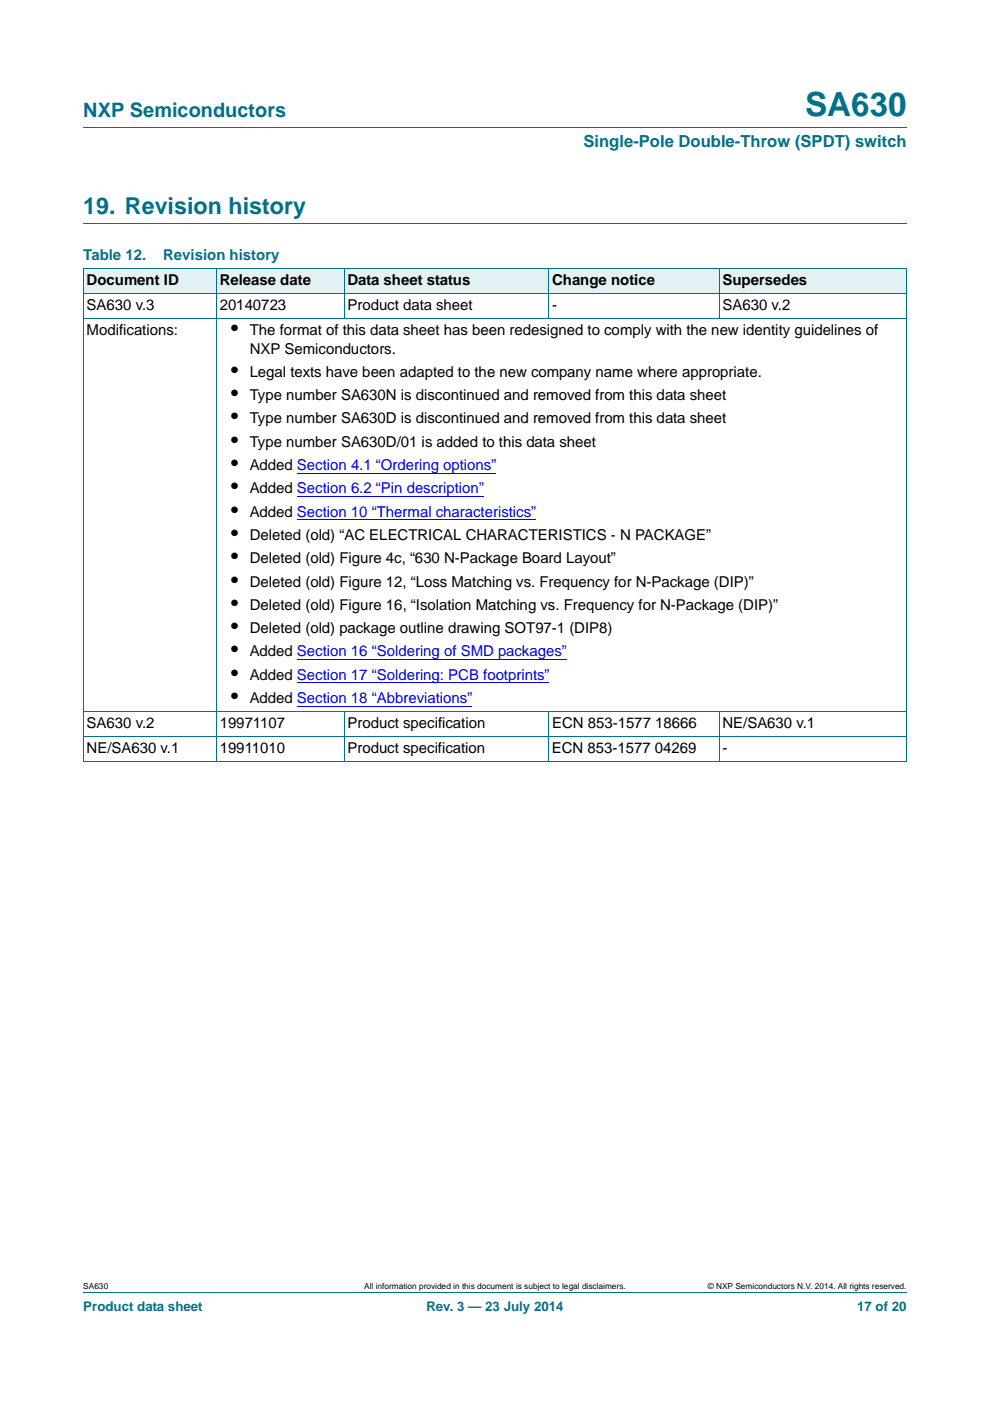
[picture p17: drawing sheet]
<svg xmlns="http://www.w3.org/2000/svg" width="210mm" height="297mm" viewBox="0 0 210 297" stroke-linecap="round" stroke-linejoin="round" font-family="sans-serif">
<defs><g id="words">
<text font-size="7" fill="#00718a" x="170.8" y="24.6">SA630</text>
<text font-size="4.9" fill="#00718a" x="17.7" y="45.4">19. Revision history</text>
<text font-size="4.2" fill="#00718a" x="17.7" y="24.9">NXP Semiconductors</text>
<g font-size="4.2">
<text x="49" y="71.1">•</text>
<text x="49" y="79.9">•</text>
<text x="49" y="84.8">•</text>
<text x="49" y="89.8">•</text>
<text x="49" y="94.7">•</text>
<text x="49" y="99.7">•</text>
<text x="49" y="104.6">•</text>
<text x="49" y="109.5">•</text>
<text x="49" y="114.5">•</text>
<text x="49" y="119.4">•</text>
<text x="49" y="124.4">•</text>
<text x="49" y="129.3">•</text>
<text x="49" y="134.2">•</text>
<text x="49" y="139.2">•</text>
<text x="49" y="144.1">•</text>
<text x="49" y="149">•</text>
</g>
<text font-size="3.5" fill="#00718a" x="123.7" y="31.1">Single-Pole Double-Throw (SPDT) switch</text>
<g font-size="3.2" fill="#00718a">
<text x="17.7" y="55.2">Table 12.</text>
<text x="34.6" y="55.2">Revision history</text>
</g>
<g font-size="3.2">
<text x="18.4" y="65.8">SA630 v.3</text>
<text x="18.4" y="60.5">Document ID</text>
<text x="46.6" y="65.8">20140723</text>
<text x="46.6" y="60.5">Release date</text>
<text x="73.7" y="60.5">Data sheet status</text>
<text x="73.7" y="65.8">Product data sheet</text>
<text x="117.1" y="65.8">-</text>
<text x="117.1" y="60.5">Change notice</text>
<text x="153.2" y="65.8">SA630 v.2</text>
<text x="153.2" y="60.5">Supersedes</text>
<text x="18.4" y="71.1">Modifications:</text>
<text x="53" y="71.1">The format of this data sheet has been redesigned to comply with the new identity guidelines of</text>
<text x="53" y="75">NXP Semiconductors.</text>
<text x="53" y="79.9">Legal texts have been adapted to the new company name where appropriate.</text>
<text x="53" y="84.8">Type number SA630N is discontinued and removed from this data sheet</text>
<text x="53" y="89.8">Type number SA630D is discontinued and removed from this data sheet</text>
<text x="53" y="94.7">Type number SA630D/01 is added to this data sheet</text>
<text x="53" y="99.7">Added Section 4.1 “Ordering options”</text>
<text x="53" y="104.6">Added Section 6.2 “Pin description”</text>
<text x="53" y="109.5">Added Section 10 “Thermal characteristics”</text>
<text x="53" y="114.5">Deleted (old) “AC ELECTRICAL CHARACTERISTICS - N PACKAGE”</text>
<text x="53" y="119.4">Deleted (old) Figure 4c, “630 N-Package Board Layout”</text>
<text x="53" y="124.4">Deleted (old) Figure 12, “Loss Matching vs. Frequency for N-Package (DIP)”</text>
<text x="53" y="129.3">Deleted (old) Figure 16, “Isolation Matching vs. Frequency for N-Package (DIP)”</text>
<text x="53" y="134.2">Deleted (old) package outline drawing SOT97-1 (DIP8)</text>
<text x="53" y="139.2">Added Section 16 “Soldering of SMD packages”</text>
<text x="53" y="144.1">Added Section 17 “Soldering: PCB footprints”</text>
<text x="53" y="149">Added Section 18 “Abbreviations”</text>
<text x="18.4" y="154.3">SA630 v.2</text>
<text x="46.6" y="154.3">19971107</text>
<text x="73.7" y="154.3">Product specification</text>
<text x="117.1" y="154.3">ECN 853-1577 18666</text>
<text x="153.3" y="154.3">NE/SA630 v.1</text>
<text x="18.4" y="159.6">NE/SA630 v.1</text>
<text x="46.6" y="159.6">19911010</text>
<text x="73.7" y="159.6">Product specification</text>
<text x="117.1" y="159.6">ECN 853-1577 04269</text>
<text x="153.2" y="159.6">-</text>
</g>
<g font-size="2.8" fill="#00718a">
<text x="17.7" y="277.9">Product data sheet</text>
<text x="90.4" y="277.9">Rev. 3 — 23 July 2014</text>
<text x="181.8" y="277.9">17 of 20</text>
</g>
<g font-size="1.8">
<text x="17.7" y="273.3">SA630</text>
<text x="77.3" y="273.3">All information provided in this document is subject to legal disclaimers.</text>
<text x="150.1" y="273.3">© NXP Semiconductors N.V. 2014. All rights reserved.</text>
</g>
</g></defs>
<path d="M17.7 27h174.6M17.7 47.4h174.6M17.7 273.9h174.6" fill="none" stroke="#00718a" stroke-width=".21"/>
<g fill="#e2f1f4">
<path d="M17.7 57h28.2v5.3h-28.2z"/>
<path d="M45.9 57h27.1v5.3h-27.1z"/>
<path d="M73 57h43.4v5.3h-43.4z"/>
<path d="M116.4 57h36.1v5.3h-36.1z"/>
<path d="M152.5 57h39.8v5.3h-39.8z"/>
</g>
<path d="M63 100.4h41.2" fill="none" stroke="#00f" stroke-width=".21"/>
<path d="M104.2 100.3h1.1v.1h-1.1z" fill="#00f"/>
<path d="M63 105.3h38.6" fill="none" stroke="#00f" stroke-width=".21"/>
<path d="M101.6 105.2h1v.2h-1z" fill="#00f"/>
<path d="M63 110.2h49.7" fill="none" stroke="#00f" stroke-width=".21"/>
<path d="M112.7 110.2h1v.1h-1z" fill="#00f"/>
<path d="M63 139.9h56.2" fill="none" stroke="#00f" stroke-width=".21"/>
<path d="M119.2 139.8h1v.2h-1z" fill="#00f"/>
<path d="M63 144.8h52.5" fill="none" stroke="#00f" stroke-width=".21"/>
<path d="M115.5 144.7h1v.2h-1z" fill="#00f"/>
<path d="M63 149.8h36.1" fill="none" stroke="#00f" stroke-width=".21"/>
<path d="M99.1 149.7h1.1v.1h-1.1z" fill="#00f"/>
<g fill="none" stroke="#00718a" stroke-width=".21">
<path d="M17.6 57h174.7M17.7 57v104.4M45.9 56.9v104.5M73 56.9v10.7M116.4 56.9v10.7M152.5 56.9v10.7M192.3 57v104.4M17.6 62.3h174.7M17.6 67.6h174.7M17.6 150.8h174.7M17.6 156.1h174.7M73 150.8v10.6"/>
<path d="M116.4 150.8v10.6M152.5 150.8v10.6M17.6 161.4h174.7"/>
</g>
<use href="#words"/>
</svg>
